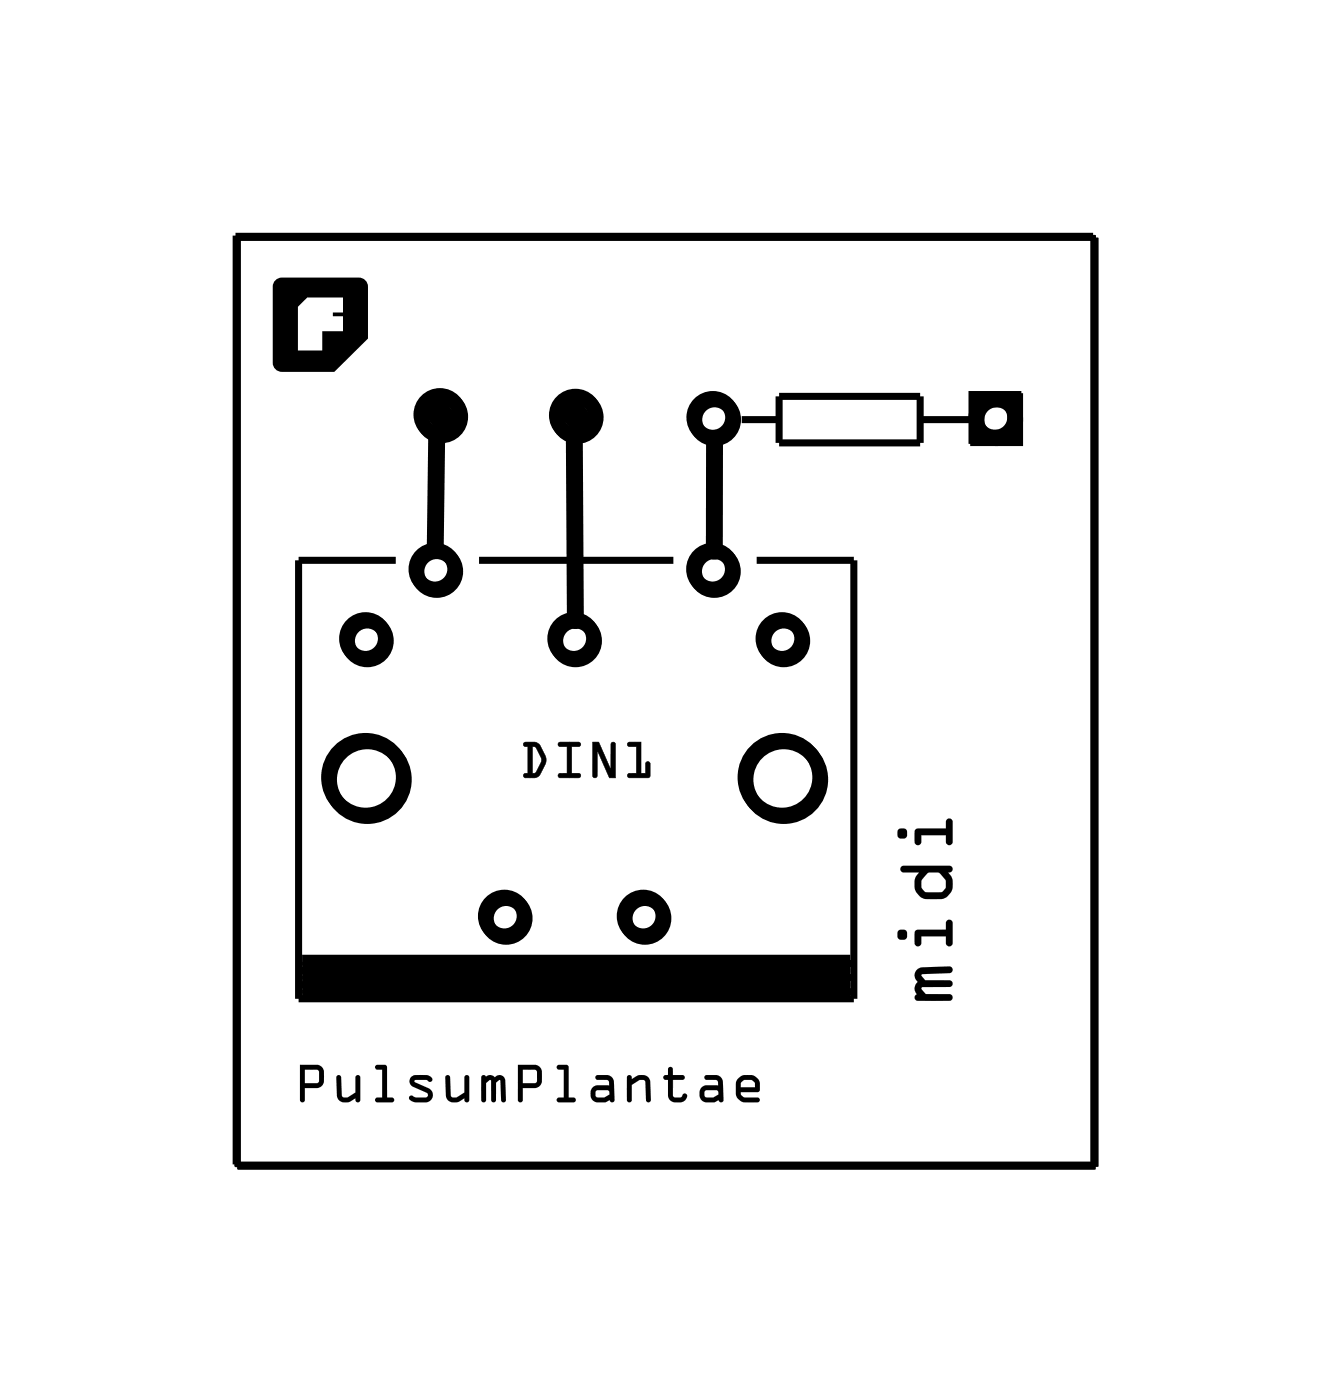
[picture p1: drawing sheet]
<svg xmlns="http://www.w3.org/2000/svg" width="48mm" height="50mm" viewBox="0 0 48 50" stroke-linecap="round" stroke-linejoin="round" font-family="sans-serif">
<!-- layer: Capa 1 -->
<path d="M8.5 8.5h30.9v33.5h-30.9zM8.5 8.6h31v33.4h-31zM8.6 8.6v33.4M39.4 8.6v33.4" fill="none" stroke="#000" stroke-width=".2"/>
<g fill="#000">
<path d="M9.9 10.2l-.1 2.9 .2 .3h2l1.3-1.2v-1.9l-.2-.3h-2.9zM10.7 11.1l.4-.4h1.3v.6h-.4v.1h.4v.5h-.8v.7h-.9z"/>
<path d="M10.8 38.4v1.3h.2v-.5h.2a.36 .36 0 0 0 .5-.4l-.1-.3-.1-.1zM11 38.5l.5 .1v.4h-.5zM12.1 38.8v.5a.37 .37 0 0 0 .3 .4 .37 .37 0 0 0 .4-.1v.1h.2v-.9l-.1-.1-.1 .1v.6a.38 .38 0 0 1-.5 .1v-.7zM13.5 38.4l.1 .1h.2v1l-.3 .1 .1 .1h.6l-.1-.1-.2-.1v-1a.25 .25 0 0 0-.4-.1zM14.8 38.8a.26 .26 0 0 0 .2 .4l.4 .2v.1h-.5a.11 .11 0 0 0-.1 0 .11 .11 0 0 0 0 .2h.1a.45 .45 0 0 0 .7-.3l-.7-.4 .5-.1 .1 .1 .1-.1a.57 .57 0 0 0-.8-.1zM16.1 38.8v.5a.37 .37 0 0 0 .2 .4 .37 .37 0 0 0 .4-.1l.1 .1h.1v-.9l-.1-.1-.1 .1v.6a.38 .38 0 0 1-.4 .1l-.1-.7zM17.4 38.8v.9h.1v-.7l.2-.1v.8h.2v-.7l.1-.1 .1 .7 .1 .1v-.8a.21 .21 0 0 0-.2-.2 .21 .21 0 0 0-.2 .1l-.1-.1zM18.7 38.4v1.3h.1v-.5h.3a.36 .36 0 0 0 .4-.4v-.3l-.2-.1zM18.8 38.5l.5 .1v.4h-.5zM20.1 38.4v.1h.2v1l-.2 .1v.1h.6v-.1l-.2-.1v-1a.25 .25 0 0 0-.4-.1zM21.5 38.8v.1h.4v.2a.48 .48 0 0 0-.6 .2 .39 .39 0 0 0 .2 .4 .39 .39 0 0 0 .5-.1v.1h.1v-.5a.43 .43 0 0 0-.2-.4 .43 .43 0 0 0-.4 0zM21.5 39.3h.4v.1a.3 .3 0 0 1-.5 .1zM22.6 38.8v.9l.2-.1v-.5a.38 .38 0 0 1 .4-.2l.1 .7 .1 .1v-.1v-.5a.37 .37 0 0 0-.2-.3 .37 .37 0 0 0-.4 .1l-.1-.2zM24.1 38.5v.2a.11 .11 0 0 0-.2 .1 .11 .11 0 0 0 .2 .1v.5a.34 .34 0 0 0 .3 .3 .34 .34 0 0 0 .3-.3h-.1l-.1 .1h-.2l-.1-.6h.4l.1-.1-.5-.1v-.2zM25.4 38.8v.1h.4v.2a.48 .48 0 0 0-.6 .2 .4 .4 0 0 0 .2 .4 .4 .4 0 0 0 .5-.1v.1h.2l-.1-.5a.43 .43 0 0 0-.1-.4 .43 .43 0 0 0-.5 0zM25.4 39.3h.4l.1 .2a.3 .3 0 0 1-.5 0zM26.6 38.9l-.1 .1a.51 .51 0 0 0 .1 .6 .51 .51 0 0 0 .6 .1h.1l.1-.1-.6-.1-.1-.1h.6a.4 .4 0 0 0 0-.6 .4 .4 0 0 0-.6 0zM26.7 39l.4-.1 .1 .1v.2h-.5z"/>
<path d="M10.8 38.4v1.3h.2v-.5h.4l.3-.2a.48 .48 0 0 0-.2-.6zM10.8 38.4h.3a.41 .41 0 0 1 .6 .2 .44 .44 0 0 1-.3 .6h-.4v.5h-.2zM11 38.5l.5 .1v.4h-.5zM11 38.5v.5h.5v-.4zM12.1 38.8v.7l.1 .1 .3 .1 .3-.1v.1h.2v-.9h-.2v.6l-.4 .1-.1-.7zM12.1 38.8h.2l.1 .7 .4-.1v-.6h.2l-.1 .9h-.1v-.1l-.3 .1-.3-.1-.1-.1zM13.5 38.4l.1 .1h.2v1l-.2 .1-.1 .1h.6l.1-.1-.3-.1v-1.1zM13.5 38.4h.4v1.1l.3 .1-.1 .1h-.6l.1-.1 .2-.1v-1h-.2zM14.8 38.8v.3l.6 .3-.1 .1h-.4a.1 .1 0 0 0-.1 0 .1 .1 0 0 0 0 .2h.6l.1-.1 .1-.2-.1-.2-.6-.2 .5-.1 .1 .1v-.2l-.3-.1zM14.8 38.8l.6-.1 .2 .2-.1 .1-.5-.1v.1a.67 .67 0 0 1 .6 .4l-.1 .2-.1 .1-.6-.1v-.1h.5l.1-.1-.6-.3zM16.1 38.8v.7v.1l.3 .1 .3-.1 .1 .1h.1v-.9h-.2v.6l-.4 .1-.1-.7zM16.1 38.8h.1l.1 .7 .4-.1v-.6h.2v.9h-.2v-.1l-.3 .1-.3-.1v-.1zM17.4 38.8v.9h.1v-.7l.2-.1v.8h.1l.1-.7 .1-.1 .1 .7 .1 .1-.1-.9zM17.4 38.8h.7l.1 .9-.2-.1v-.7l-.1 .1-.1 .7h-.1v-.8l-.2 .1v.7h-.1zM18.7 38.4v1.3h.1v-.5h.5l.2-.2a.48 .48 0 0 0-.2-.6zM18.7 38.4h.3a.41 .41 0 0 1 .5 .2 .44 .44 0 0 1-.3 .6h-.4v.5h-.1zM18.8 38.5l.5 .1v.4h-.5zM18.8 38.5v.5h.5v-.4zM20.1 38.4v.1h.2v1l-.2 .1v.1h.6v-.1l-.2-.1v-1.1zM20.1 38.4h.4v1.1l.2 .1v.1h-.6v-.1l.2-.1v-1h-.2zM21.5 38.8v.1h.4v.2l-.6 .1v.2v.2l.2 .1 .5-.1 .1 .1-.1-.9-.1-.1zM21.5 38.8l.4-.1 .1 .1 .1 .8-.1 .1v-.1l-.5 .1-.2-.2a.32 .32 0 0 1 .2-.4h.4v-.1l-.4-.1zM21.5 39.3h.4l.1 .1-.2 .1h-.3zM21.5 39.3v.2h.3l.2-.1-.1-.1zM22.6 38.8v.9h.2v-.6l.4-.2 .1 .8h.1v-.7l-.1-.2-.3-.1-.2 .2-.1-.1zM22.6 38.8l.1-.1 .1 .2 .2-.2 .3 .1 .1 .2v.7h-.1l-.1-.8-.4 .2v.6h-.2zM24.1 38.5v.2l-.2 .1 .2 .1v.7l.2 .1h.3l.2-.2-.1-.1-.2 .1h-.3v-.6h.4l.1-.1-.5-.1v-.2zM24.1 38.5h.1v.2l.5 .1-.1 .1h-.4l.1 .6h.2l.2-.1 .1 .1-.1 .2h-.3a.28 .28 0 0 1-.3-.3v-.5a.1 .1 0 0 1-.2 0 .11 .11 0 0 1 .1-.2h.1zM25.4 38.8v.1h.4l.1 .2-.6 .1-.1 .2 .1 .2 .1 .1 .5-.1 .1 .1v-.9l-.2-.1zM25.4 38.8l.4-.1 .2 .1 .1 .8-.2 .1v-.1l-.5 .1-.2-.2a.3 .3 0 0 1 .2-.4h.5v-.1l-.5-.1zM25.4 39.3h.4l.1 .1-.2 .1h-.3zM25.4 39.3v.2h.3l.2-.1-.1-.1zM26.6 38.9l-.1 .3 .1 .4 .2 .1h.5v-.1l-.5-.1-.1-.1 .6-.1v-.4l-.4-.2zM26.6 38.9l.3-.2a.41 .41 0 0 1 .5 .6l-.7 .1 .1 .1h.5l.1 .1a.75 .75 0 0 1-.8 0l-.1-.4zM26.7 39l.4-.1 .1 .1v.2h-.5zM26.7 39v.2h.5v-.2l-.1-.1z"/>
<path d="M18.9 26.8v.1h.1v1a.1 .1 0 0 0-.1 0 .1 .1 0 0 0 0 .1 .59 .59 0 0 0 .8-.6v-.1a.6 .6 0 0 0-.8-.6zM19.2 26.9h.1l.2 .5-.2 .5h-.1zM20.1 26.8l.1 .1h.2v1h-.2l-.1 .1h.8v-.1h-.3v-1h.3v-.1zM21.3 26.7l.1 1.3h.1v-1l.4 1h.3v-1.2h-.2v.9l-.4-1zM22.6 26.8l.1 .1h.2v1h-.2l-.1 .1h.8v-.5h-.1v.4h-.2v-1.2z"/>
<path d="M18.9 26.8v.1h.1v1h-.1v.1h.4l.2-.3a.51 .51 0 0 0 0-.6v-.2l-.2-.2zM18.9 26.7a.55 .55 0 0 1 .8 .6v.2l-.3 .5h-.5v-.1h.1v-1h-.1zM19.2 26.9h.1l.2 .5-.2 .5h-.1zM19.2 26.9v1l.3-.5-.2-.5zM20.1 26.8l.1 .1h.2v1h-.2l-.1 .1h.8v-.1h-.3v-1h.3v-.1zM20.1 26.7l.8 .1v.1h-.3v1h.3v.1h-.8l.1-.1h.2v-1h-.2zM21.3 26.7l.1 1.3h.1v-1l.4 1h.3v-1.2h-.2v1l-.4-1.1zM21.3 26.7h.3l.4 1v-.9h.2v1.2h-.3l-.4-1v1h-.1zM22.6 26.8l.1 .1h.2v1h-.2l-.1 .1h.8v-.5h-.1v.4h-.2v-1.2zM22.6 26.7h.5v1.2h.2l-.1-.4 .2-.1v.6h-.8l.1-.1h.2v-1h-.2z"/>
<path d="M33 34.9l-.1 .3 .2 .2a.3 .3 0 0 0-.1 .4l-.1 .2 .1 .1 1.3-.1-.1-.2h-.9l-.1-.2 1.1-.1-.1-.2h-.9l-.1-.1 1.1-.2-.1-.2h-.3a1.12 1.12 0 0 0-.9 .1zM33 33.5a.35 .35 0 0 0 .1 .6l.1-.4h.9v.3l.2 .1v-.9l-.1-.1-.1 .1v.3zM32.3 33.7a.2 .2 0 0 0 .4 0 .2 .2 0 0 0-.4 0zM32.5 31.2v.2h.6a.55 .55 0 0 0-.1 .7 .55 .55 0 0 0 .5 .3 .59 .59 0 0 0 .7-.2 .59 .59 0 0 0 0-.7v-.1a.12 .12 0 0 0 .1-.1 .12 .12 0 0 0-.1-.1zM33.4 31.5a.44 .44 0 0 1 .6 .1 .44 .44 0 0 1 0 .5l-.6 .1a.37 .37 0 0 1-.2-.4 .37 .37 0 0 1 .2-.3zM33 29.9a.35 .35 0 0 0 .1 .5l.1-.3h.9v.3h.2v-.8l-.1-.1h-.1v.4zM32.3 30a.2 .2 0 0 0 .4 0 .2 .2 0 0 0-.4 0z"/>
<path d="M33 34.9l-.1 .2 .2 .3-.1 .1v.5l1.2 .1 .1-.2-.1-.1h-.9l-.1-.2 1.1-.1-.1-.2h-.9l-.1-.1 1.1-.2-.1-.2h-.3a1.13 1.13 0 0 0-.9 .1zM33 34.9h.2h1.1v.1l-.1 .1h-1l.1 .2h1v.2l-.1 .1h-1l.1 .2h.9l.1 .2h-1.3v-.5l.1-.1-.2-.3zM33 33.5l-.1 .5 .1 .1 .2-.1v-.3h.9v.4l.2-.1v-.8l-.1-.1-.1 .1v.3zM33 33.5h1.1v-.3l.1-.1 .1 .1v.8l-.2 .1v-.4h-.9v.3l-.2 .1-.1-.1zM32.3 33.7a.2 .2 0 0 0 .4 0 .2 .2 0 0 0-.4 0zM32.3 33.7a.2 .2 0 0 1 .4 0 .2 .2 0 0 1-.4 0zM32.5 31.2v.2h.6l-.2 .4a.54 .54 0 0 0 .4 .6h.6l.3-.2 .1-.5-.2-.3h.2v-.2zM32.5 31.2h1.7l.1 .1-.1 .1v.1a.59 .59 0 0 1 0 .7 .59 .59 0 0 1-.7 .2h-.3l-.2-.3-.1-.4 .2-.3h-.6zM33.4 31.5l.4-.1 .2 .3 .1 .3-.1 .1-.6 .1-.1-.1-.1-.4zM33.4 31.5l-.2 .2 .1 .4 .1 .1 .6-.1 .1-.1-.1-.3-.2-.3zM33 29.9l-.1 .5 .1 .1 .2-.1v-.3h.9v.3h.2v-.8l-.1-.1-.1 .1v.3zM33 29.9h1.1v-.3l.1-.1 .1 .1v.8h-.2v-.3h-.9v.3l-.2 .1-.1-.1zM32.3 30a.2 .2 0 0 0 .4 0 .2 .2 0 0 0-.4 0zM32.3 30a.2 .2 0 0 1 .4 0 .2 .2 0 0 1-.4 0z"/>
</g>
<path d="M26.7 15.1h1.4M28.1 14.3h5v1.7h-5zM33.1 15.1h1.9M14.3 20.2h-3.5v15.8h20v-15.8h-3.5M17.3 20.2h7" fill="none" stroke="#000" stroke-width=".25"/>
<path d="M10.9 34.6h19.7v.2h-19.7v.3h19.7v.3h-19.7v.2h19.7v.3h-19.7" fill="none" stroke="#000" stroke-width=".38"/>
<g fill="none" stroke="#000" stroke-width=".51">
<path d="M35.1 14.3h1.4v1.4h-1.4zM35.2 14.4h1.4v1.4h-1.4z"/>
<circle cx="15.8" cy="14.9" r=".7"/>
<circle cx="15.9" cy="15" r=".7"/>
<circle cx="20.7" cy="15" r=".7"/>
<circle cx="20.8" cy="15" r=".7"/>
<circle cx="25.7" cy="15" r=".7"/>
<circle cx="25.7" cy="15.1" r=".7"/>
<circle cx="35.8" cy="15" r=".7"/>
<circle cx="35.9" cy="15.1" r=".7"/>
<circle cx="13.2" cy="28" r="1.35"/>
<circle cx="13.2" cy="23" r=".7"/>
<circle cx="13.2" cy="28.1" r="1.35"/>
<circle cx="13.2" cy="23.1" r=".7"/>
<circle cx="15.7" cy="20.5" r=".7"/>
<circle cx="15.7" cy="20.6" r=".7"/>
<circle cx="18.2" cy="33" r=".7"/>
<circle cx="18.2" cy="33.1" r=".7"/>
<circle cx="20.7" cy="23" r=".7"/>
<circle cx="20.7" cy="23.1" r=".7"/>
<circle cx="23.2" cy="33" r=".7"/>
<circle cx="23.2" cy="33.1" r=".7"/>
<circle cx="25.7" cy="20.5" r=".7"/>
<circle cx="25.7" cy="20.6" r=".7"/>
<circle cx="28.2" cy="28" r="1.35"/>
<circle cx="28.2" cy="23" r=".7"/>
<circle cx="28.2" cy="28.1" r="1.35"/>
<circle cx="28.2" cy="23.1" r=".7"/>
</g>
<g fill="#000">
<circle cx="15.8" cy="14.9" r=".44"/>
<circle cx="15.9" cy="15" r=".44"/>
<circle cx="20.7" cy="15" r=".44"/>
<circle cx="20.8" cy="15" r=".44"/>
</g>
<path d="M15.7 15.6v4.2M20.7 15.7v6.7M25.7 15.8v4.1" fill="none" stroke="#000" stroke-width=".61"/>
</svg>
